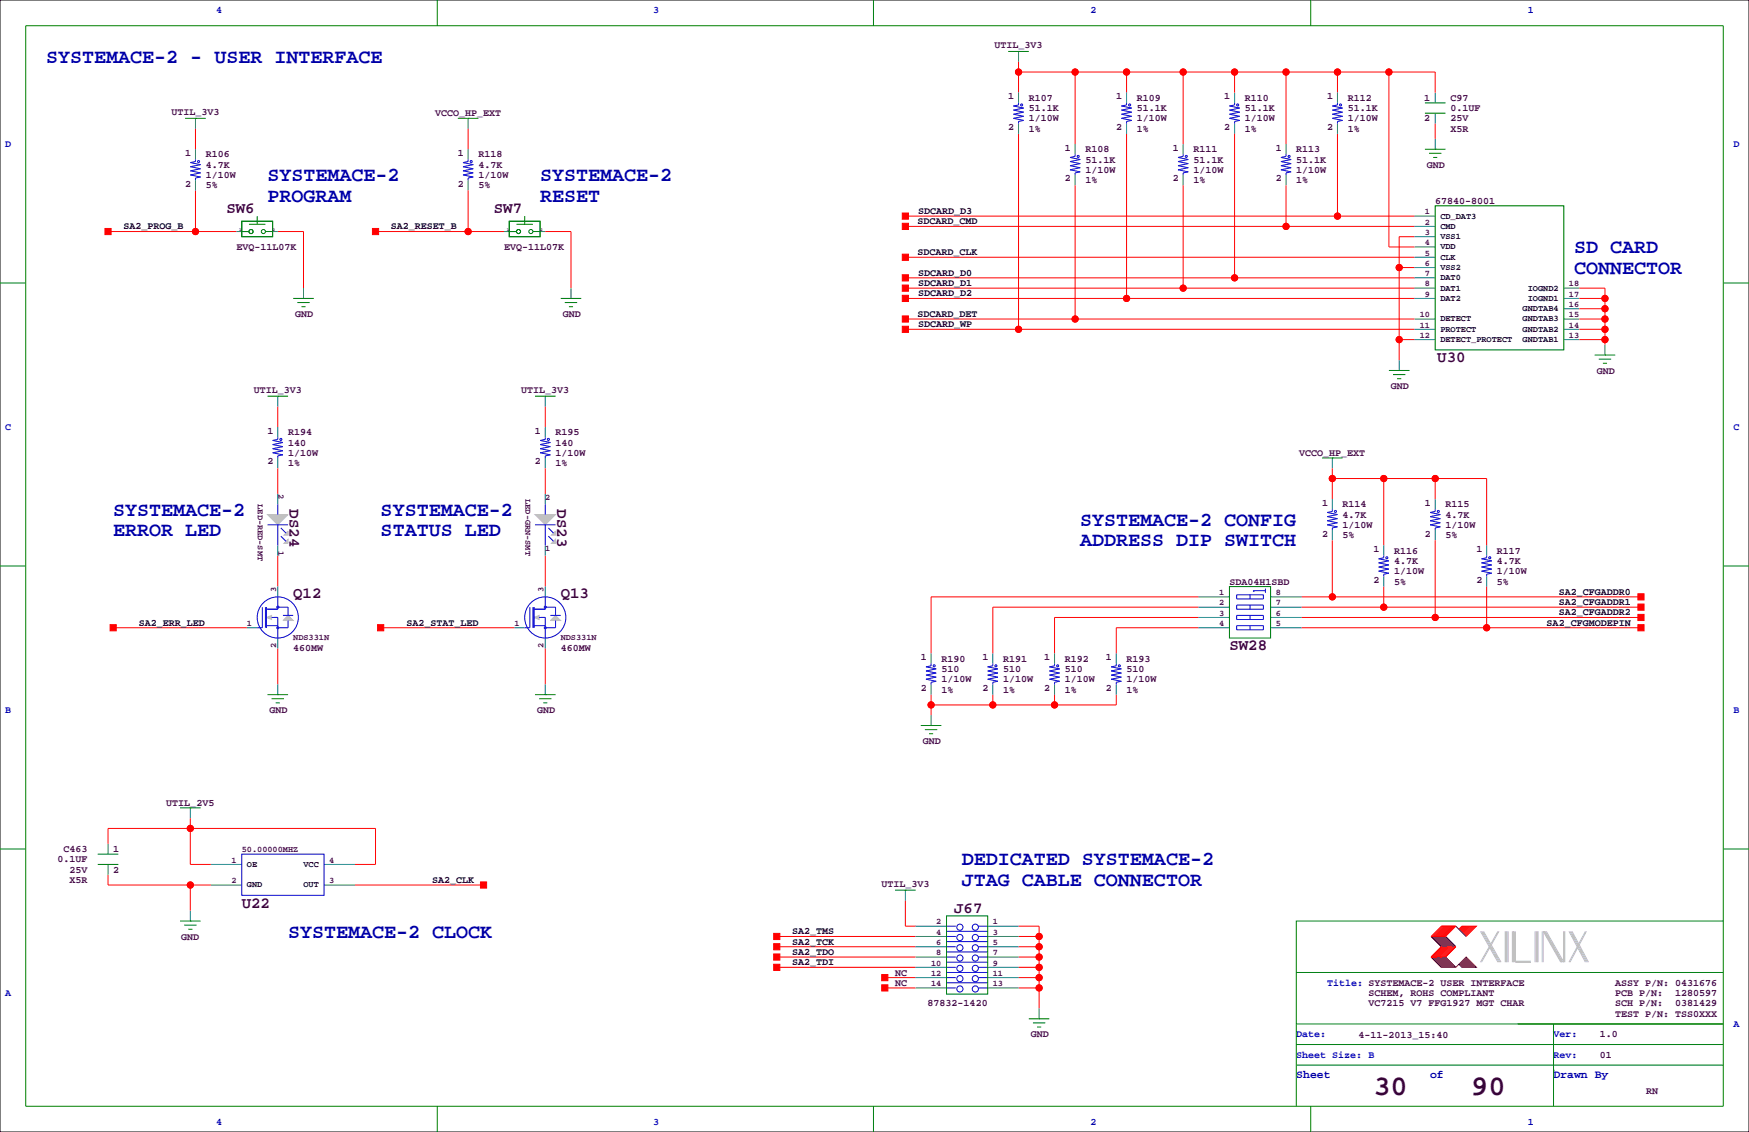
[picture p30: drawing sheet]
<svg xmlns="http://www.w3.org/2000/svg" width="432mm" height="279mm" viewBox="0 0 432 279" stroke-linecap="round" stroke-linejoin="round" font-family="sans-serif">
<defs><g id="words">
<g font-size="7.1" fill="#400040">
<text x="339.1" y="270.3">30</text>
<text x="363.2" y="270.3">90</text>
</g>
<g font-size="4.9" fill="#0000a0">
<text x="11.4" y="15.5">SYSTEMACE-2 - USER INTERFACE</text>
<text x="66" y="44.7">SYSTEMACE-2</text>
<text x="133.3" y="44.7">SYSTEMACE-2</text>
<text x="66" y="49.8">PROGRAM</text>
<text x="133.3" y="49.8">RESET</text>
<text x="388.6" y="62.5">SD CARD</text>
<text x="388.6" y="67.6">CONNECTOR</text>
<text x="27.9" y="127.3">SYSTEMACE-2</text>
<text x="94" y="127.3">SYSTEMACE-2</text>
<text x="266.7" y="129.8">SYSTEMACE-2 CONFIG</text>
<text x="27.9" y="132.3">ERROR LED</text>
<text x="94" y="132.3">STATUS LED</text>
<text x="266.7" y="134.9">ADDRESS DIP SWITCH</text>
<text x="237.5" y="213.6">DEDICATED SYSTEMACE-2</text>
<text x="237.5" y="218.7">JTAG CABLE CONNECTOR</text>
<text x="71.1" y="231.4">SYSTEMACE-2 CLOCK</text>
</g>
<g font-size="3.9" fill="#400040">
<text x="55.9" y="52.5">SW6</text>
<text x="121.9" y="52.5">SW7</text>
<text x="354.8" y="89.4">U30</text>
<text x="71.5" y="125.7" transform="rotate(90 71.5 125.7)">DS24</text>
<text x="137.5" y="125.7" transform="rotate(90 137.5 125.7)">DS23</text>
<text x="72.4" y="147.5">Q12</text>
<text x="138.4" y="147.5">Q13</text>
<text x="303.5" y="160.5">SW28</text>
<text x="59.7" y="224">U22</text>
<text x="235.6" y="225.3">J67</text>
</g>
<g font-size="2.8" fill="#0000a0">
<text x="320" y="266.1">Sheet</text>
<text x="353.1" y="266.1">of</text>
<text x="383.5" y="266.1">Drawn By</text>
</g>
<g font-size="2.5" fill="#0000a0">
<text x="53.3" y="3.3">4</text>
<text x="161.3" y="3.3">3</text>
<text x="269.2" y="3.3">2</text>
<text x="377.2" y="3.3">1</text>
<text x="1.3" y="36.3">D</text>
<text x="428" y="36.3">D</text>
<text x="1.3" y="106.2">C</text>
<text x="428" y="106.2">C</text>
<text x="1.3" y="176">B</text>
<text x="428" y="176">B</text>
<text x="1.3" y="245.9">A</text>
<text x="327.7" y="243.3">Title: SYSTEMACE-2 USER INTERFACE</text>
<text x="320" y="256">Date:</text>
<text x="383.5" y="256">Ver:</text>
<text x="428" y="253.5">A</text>
<text x="320" y="261.1">Sheet Size: B</text>
<text x="383.5" y="261.1">Rev:</text>
<text x="53.3" y="277.6">4</text>
<text x="161.3" y="277.6">3</text>
<text x="269.2" y="277.6">2</text>
<text x="377.2" y="277.6">1</text>
</g>
<g font-size="2.5" fill="#400040">
<text x="245.5" y="11.9">UTIL_3V3</text>
<text x="42.3" y="28.5">UTIL_3V3</text>
<text x="107.4" y="28.7">VCCO_HP_EXT</text>
<text x="248.9" y="24.5">1</text>
<text x="254" y="24.9">R107</text>
<text x="254" y="27.4">51.1K</text>
<text x="254" y="30">1/10W</text>
<text x="275.6" y="24.5">1</text>
<text x="280.7" y="24.9">R109</text>
<text x="280.7" y="27.4">51.1K</text>
<text x="280.7" y="30">1/10W</text>
<text x="302.3" y="24.5">1</text>
<text x="307.3" y="24.9">R110</text>
<text x="307.3" y="27.4">51.1K</text>
<text x="307.3" y="30">1/10W</text>
<text x="327.7" y="24.5">1</text>
<text x="332.7" y="24.9">R112</text>
<text x="332.7" y="27.4">51.1K</text>
<text x="332.7" y="30">1/10W</text>
<text x="351.6" y="24.9">1</text>
<text x="351.6" y="30">2</text>
<text x="358.1" y="24.9">C97</text>
<text x="358.1" y="27.4">0.1UF</text>
<text x="358.1" y="30">25V</text>
<text x="248.9" y="32.1">2</text>
<text x="254" y="32.5">1%</text>
<text x="275.6" y="32.1">2</text>
<text x="280.7" y="32.5">1%</text>
<text x="302.3" y="32.1">2</text>
<text x="307.3" y="32.5">1%</text>
<text x="327.7" y="32.1">2</text>
<text x="332.7" y="32.5">1%</text>
<text x="358.1" y="32.5">X5R</text>
<text x="45.7" y="38.4">1</text>
<text x="50.8" y="38.9">R106</text>
<text x="50.8" y="41.4">4.7K</text>
<text x="113" y="38.4">1</text>
<text x="118.1" y="38.9">R118</text>
<text x="118.1" y="41.4">4.7K</text>
<text x="262.9" y="37.2">1</text>
<text x="268" y="37.6">R108</text>
<text x="268" y="40.1">51.1K</text>
<text x="289.6" y="37.2">1</text>
<text x="294.6" y="37.6">R111</text>
<text x="294.6" y="40.1">51.1K</text>
<text x="315" y="37.2">1</text>
<text x="320" y="37.6">R113</text>
<text x="320" y="40.1">51.1K</text>
<text x="352.3" y="41.4">GND</text>
<text x="45.7" y="46.1">2</text>
<text x="50.8" y="43.9">1/10W</text>
<text x="50.8" y="46.5">5%</text>
<text x="113" y="46.1">2</text>
<text x="118.1" y="43.9">1/10W</text>
<text x="118.1" y="46.5">5%</text>
<text x="262.9" y="44.8">2</text>
<text x="268" y="42.7">1/10W</text>
<text x="268" y="45.2">1%</text>
<text x="289.6" y="44.8">2</text>
<text x="294.6" y="42.7">1/10W</text>
<text x="294.6" y="45.2">1%</text>
<text x="315" y="44.8">2</text>
<text x="320" y="42.7">1/10W</text>
<text x="320" y="45.2">1%</text>
<text x="354.3" y="50.3">67840-8001</text>
<text x="58.4" y="61.7">EVQ-11L07K</text>
<text x="124.5" y="61.7">EVQ-11L07K</text>
<text x="72.9" y="78.2">GND</text>
<text x="138.9" y="78.2">GND</text>
<text x="394.2" y="92.2">GND</text>
<text x="62.7" y="97">UTIL_3V3</text>
<text x="128.7" y="97">UTIL_3V3</text>
<text x="343.4" y="96">GND</text>
<text x="66" y="107">1</text>
<text x="71.1" y="107.4">R194</text>
<text x="132.1" y="107">1</text>
<text x="137.2" y="107.4">R195</text>
<text x="71.1" y="110">140</text>
<text x="71.1" y="112.5">1/10W</text>
<text x="137.2" y="110">140</text>
<text x="137.2" y="112.5">1/10W</text>
<text x="320.8" y="112.5">VCCO_HP_EXT</text>
<text x="66" y="114.6">2</text>
<text x="71.1" y="115.1">1%</text>
<text x="132.1" y="114.6">2</text>
<text x="137.2" y="115.1">1%</text>
<text x="326.4" y="124.8">1</text>
<text x="331.5" y="125.2">R114</text>
<text x="351.8" y="124.8">1</text>
<text x="356.9" y="125.2">R115</text>
<text x="331.5" y="127.8">4.7K</text>
<text x="331.5" y="130.3">1/10W</text>
<text x="356.9" y="127.8">4.7K</text>
<text x="356.9" y="130.3">1/10W</text>
<text x="326.4" y="132.4">2</text>
<text x="331.5" y="132.8">5%</text>
<text x="339.1" y="136.2">1</text>
<text x="344.2" y="136.7">R116</text>
<text x="351.8" y="132.4">2</text>
<text x="356.9" y="132.8">5%</text>
<text x="364.5" y="136.2">1</text>
<text x="369.6" y="136.7">R117</text>
<text x="339.1" y="143.9">2</text>
<text x="344.2" y="139.2">4.7K</text>
<text x="344.2" y="141.7">1/10W</text>
<text x="364.5" y="143.9">2</text>
<text x="369.6" y="139.2">4.7K</text>
<text x="369.6" y="141.7">1/10W</text>
<text x="303.5" y="144.3">SDA04H1SBD</text>
<text x="344.2" y="144.3">5%</text>
<text x="369.6" y="144.3">5%</text>
<text x="72.4" y="160.8">460MW</text>
<text x="138.4" y="160.8">460MW</text>
<text x="227.3" y="162.9">1</text>
<text x="232.4" y="163.3">R190</text>
<text x="232.4" y="165.9">510</text>
<text x="242.6" y="162.9">1</text>
<text x="247.6" y="163.3">R191</text>
<text x="247.6" y="165.9">510</text>
<text x="257.8" y="162.9">1</text>
<text x="262.9" y="163.3">R192</text>
<text x="262.9" y="165.9">510</text>
<text x="273.1" y="162.9">1</text>
<text x="278.1" y="163.3">R193</text>
<text x="278.1" y="165.9">510</text>
<text x="227.3" y="170.5">2</text>
<text x="232.4" y="168.4">1/10W</text>
<text x="232.4" y="170.9">1%</text>
<text x="242.6" y="170.5">2</text>
<text x="247.6" y="168.4">1/10W</text>
<text x="247.6" y="170.9">1%</text>
<text x="257.8" y="170.5">2</text>
<text x="262.9" y="168.4">1/10W</text>
<text x="262.9" y="170.9">1%</text>
<text x="273.1" y="170.5">2</text>
<text x="278.1" y="168.4">1/10W</text>
<text x="278.1" y="170.9">1%</text>
<text x="66.5" y="176">GND</text>
<text x="132.6" y="176">GND</text>
<text x="227.8" y="183.6">GND</text>
<text x="41.1" y="198.9">UTIL_2V5</text>
<text x="14.2" y="212.9">0.1UF</text>
<text x="15.7" y="210.3">C463</text>
<text x="17.1" y="215.4">25V</text>
<text x="27.9" y="210.3">1</text>
<text x="27.9" y="215.4">2</text>
<text x="17.1" y="217.9">X5R</text>
<text x="217.6" y="219">UTIL_3V3</text>
<text x="44.8" y="231.9">GND</text>
<text x="221" y="240.8">NC</text>
<text x="221" y="243.3">NC</text>
<text x="337.8" y="245.9">SCHEM, ROHS COMPLIANT</text>
<text x="398.8" y="243.3">ASSY P/N: 0431676</text>
<text x="398.8" y="245.9">PCB P/N:</text>
<text x="413.6" y="245.9">1280597</text>
<text x="229" y="248.4">87832-1420</text>
<text x="337.8" y="248.4">VC7215 V7 FFG1927 MGT CHAR</text>
<text x="398.8" y="248.4">SCH P/N:</text>
<text x="398.8" y="251">TEST P/N: TSS0XXX</text>
<text x="413.6" y="248.4">0381429</text>
<text x="254.5" y="256">GND</text>
<text x="335.4" y="256.3">4-11-2013_15:40</text>
<text x="395" y="256">1.0</text>
<text x="395" y="261.1">01</text>
<text x="406.4" y="270">RN</text>
</g>
<g font-size="2.5">
<text x="226.7" y="52.8">SDCARD_D3</text>
<text x="30.5" y="56.6">SA2_PROG_B</text>
<text x="96.5" y="56.6">SA2_RESET_B</text>
<text x="226.5" y="55.4">SDCARD_CMD</text>
<text x="226.5" y="63">SDCARD_CLK</text>
<text x="226.7" y="68.1">SDCARD_D0</text>
<text x="226.7" y="70.6">SDCARD_D1</text>
<text x="226.7" y="73.2">SDCARD_D2</text>
<text x="226.5" y="78.2">SDCARD_DET</text>
<text x="226.7" y="80.8">SDCARD_WP</text>
<text x="384.8" y="149.4">SA2_CFGADDR1</text>
<text x="384.8" y="146.8">SA2_CFGADDR0</text>
<text x="34.3" y="154.4">SA2_ERR_LED</text>
<text x="100.3" y="154.4">SA2_STAT_LED</text>
<text x="381.8" y="154.4">SA2_CFGMODEPIN</text>
<text x="384.8" y="151.9">SA2_CFGADDR2</text>
<text x="106.7" y="217.9">SA2_CLK</text>
<text x="195.6" y="233.2">SA2_TCK</text>
<text x="195.6" y="230.6">SA2_TMS</text>
<text x="195.6" y="235.7">SA2_TDO</text>
<text x="195.6" y="238.3">SA2_TDI</text>
</g>
<g font-size="2.1" fill="#400040">
<text x="351.8" y="52.9">1</text>
<text x="351.8" y="55.4">2</text>
<text x="351.8" y="58">3</text>
<text x="351.8" y="63.1">5</text>
<text x="351.8" y="65.6">6</text>
<text x="351.8" y="60.5">4</text>
<text x="351.8" y="68.1">7</text>
<text x="351.8" y="70.7">8</text>
<text x="387.3" y="70.7">18</text>
<text x="351.8" y="73.2">9</text>
<text x="387.3" y="75.8">16</text>
<text x="387.3" y="73.2">17</text>
<text x="350.5" y="78.3">10</text>
<text x="350.5" y="80.8">11</text>
<text x="350.5" y="83.4">12</text>
<text x="387.3" y="83.4">13</text>
<text x="387.3" y="80.8">14</text>
<text x="387.3" y="78.3">15</text>
<text x="63.7" y="124.5" transform="rotate(90 63.7 124.5)">LED-RED-SMT</text>
<text x="68.8" y="121.9" transform="rotate(90 68.8 121.9)">2</text>
<text x="129.7" y="123.2" transform="rotate(90 129.7 123.2)">LED-GRN-SMT</text>
<text x="134.6" y="123.3">2</text>
<text x="68.8" y="135.9" transform="rotate(90 68.8 135.9)">1</text>
<text x="134.6" y="136">1</text>
<text x="68.1" y="146" transform="rotate(-90 68.1 146)">3</text>
<text x="134.2" y="146" transform="rotate(-90 134.2 146)">3</text>
<text x="301" y="146.9">1</text>
<text x="301" y="149.4">2</text>
<text x="315" y="149.4">7</text>
<text x="315" y="146.9">8</text>
<text x="61" y="154.5">1</text>
<text x="127" y="154.5">1</text>
<text x="301" y="152">3</text>
<text x="301" y="154.5">4</text>
<text x="315" y="154.5">5</text>
<text x="315" y="152">6</text>
<text x="68.1" y="160" transform="rotate(-90 68.1 160)">2</text>
<text x="72.4" y="158.1">NDS331N</text>
<text x="134.2" y="160" transform="rotate(-90 134.2 160)">2</text>
<text x="138.4" y="158.1">NDS331N</text>
<text x="57.1" y="212.9">1</text>
<text x="59.7" y="210.4">50.00000MHZ</text>
<text x="81.3" y="212.9">4</text>
<text x="57.1" y="218">2</text>
<text x="81.3" y="218">3</text>
<text x="231.1" y="228.2">2</text>
<text x="231.1" y="230.7">4</text>
<text x="231.1" y="233.2">6</text>
<text x="245.1" y="228.2">1</text>
<text x="245.1" y="230.7">3</text>
<text x="245.1" y="233.2">5</text>
<text x="229.9" y="238.3">10</text>
<text x="231.1" y="235.8">8</text>
<text x="245.1" y="235.8">7</text>
<text x="245.1" y="238.3">9</text>
<text x="229.9" y="240.9">12</text>
<text x="229.9" y="243.4">14</text>
<text x="245.1" y="240.9">11</text>
<text x="245.1" y="243.4">13</text>
</g>
<g font-size="2.1">
<text x="355.6" y="53.9">CD_DAT3</text>
<text x="355.6" y="56.5">CMD</text>
<text x="355.6" y="59">VSS1</text>
<text x="355.6" y="64.1">CLK</text>
<text x="355.6" y="61.6">VDD</text>
<text x="355.6" y="66.6">VSS2</text>
<text x="355.6" y="69.2">DAT0</text>
<text x="355.6" y="71.7">DAT1</text>
<text x="377.2" y="71.7">IOGND2</text>
<text x="355.6" y="74.3">DAT2</text>
<text x="375.9" y="76.8">GNDTAB4</text>
<text x="377.2" y="74.3">IOGND1</text>
<text x="355.6" y="79.3">DETECT</text>
<text x="355.6" y="81.9">PROTECT</text>
<text x="375.9" y="81.9">GNDTAB2</text>
<text x="375.9" y="79.3">GNDTAB3</text>
<text x="355.6" y="84.4">DETECT_PROTECT</text>
<text x="375.9" y="84.4">GNDTAB1</text>
<text x="61" y="214">OE</text>
<text x="74.9" y="214">VCC</text>
<text x="61" y="219">GND</text>
<text x="74.9" y="219">OUT</text>
</g>
<g font-size="1.1" fill="#400040">
<text x="59.1" y="56.9">1</text>
<text x="67.3" y="56.9">2</text>
<text x="125.1" y="56.9">1</text>
<text x="133.3" y="56.9">2</text>
</g>
</g></defs>
<path d="M0 0h431.8v279.4h-431.8z" fill="none" stroke="#000" stroke-width=".25"/>
<g fill="none" stroke="#f00" stroke-width=".25">
<path d="M251.5 17.8h102.8v5.1M251.5 15.2v7.7M265.4 17.8v17.8M278.1 17.8v5.1M292.1 17.8v17.8M304.8 17.8v5.1M317.5 17.8v17.8M330.2 17.8v5.1M342.9 17.8v43.2h6.3M48.3 31.8v5M115.6 31.8v5M251.5 33v48.3"/>
<path d="M278.1 33v40.7M304.8 33v35.6M330.2 33v20.3M354.3 30.5v3.8M26.7 57.2h31.7M48.3 47v10.2M68.6 57.2h6.3v13.9M92.7 57.2h31.8M115.6 47v10.2M134.6 57.2h6.4v13.9M223.5 55.9h125.7M223.5 53.3h125.7"/>
<path d="M265.4 45.7v33M292.1 45.7v25.4M317.5 45.7v10.2M349.2 58.4h-3.8v30.5M223.5 71.1h125.7M223.5 73.7h125.7M223.5 78.7h125.7M223.5 68.6h125.7M223.5 63.5h125.7M345.4 66h3.8M389.9 71.1h6.3v14M389.9 73.7h6.3"/>
<path d="M389.9 76.2h6.3M389.9 78.7h6.3M223.5 81.3h125.7M345.4 83.8h3.8M389.9 83.8h6.3M389.9 81.3h6.3M68.6 100.3v5.1M68.6 115.6v6.3M134.6 100.3v5.1M134.6 115.6v6.3M328.9 115.6v7.6M328.9 118.1h38.1v16.5"/>
<path d="M341.6 118.1v16.5M354.3 118.1v5.1M68.6 137.2v7.6M134.6 137.2v7.6M328.9 133.3v14M354.3 133.3v19.1M27.9 154.9h33.1M94 154.9h33M295.9 147.3h-66v14M295.9 152.4h-35.6v8.9M295.9 149.9h-50.8v11.4M295.9 154.9h-20.3v6.4"/>
<path d="M321.3 147.3h83.8M321.3 149.9h83.8M321.3 152.4h83.8M321.3 154.9h83.8M341.6 144.8v5.1M367 144.8v10.1M68.6 160v8.9M134.6 160v8.9M229.9 171.4v5.1M245.1 171.4v2.6M260.3 171.4v2.6M275.6 171.4v2.6h-45.7"/>
<path d="M26.7 215.9v2.5h25.4M26.7 208.3v-3.8h66v8.9h-5.1M47 201.9v11.5h5.1M47 218.4v6.4M87.6 218.4h31.8M191.8 238.8h34.3M191.8 236.2h34.3M191.8 233.7h34.3M191.8 231.1h34.3M223.5 222.2v6.4h2.6M251.5 228.6h5v20.3M251.5 238.8h5"/>
<path d="M251.5 236.2h5M251.5 233.7h5M251.5 231.1h5M355.9 228.6h3.5l-2.5 2.5h-3.6zM355.9 233.7l-2.6 2.5h3.6l2.5-2.5M356.1 233.7l-2.5 2.5M356.1 228.6l-2.5 2.5M356.4 233.7l-2.6 2.5M356.4 228.6l-2.6 2.5M356.6 233.7l-2.5 2.5M356.6 228.6l-2.5 2.5M356.9 233.7l-2.6 2.5"/>
<path d="M356.9 228.6l-2.6 2.5M357.1 233.7l-2.5 2.5M357.1 228.6l-2.5 2.5M357.4 233.7l-2.6 2.5M357.4 228.6l-2.6 2.5M357.6 233.7l-2.5 2.5M357.6 228.6l-2.5 2.5M357.9 233.7l-2.6 2.5M357.9 228.6l-2.6 2.5M358.1 233.7l-2.5 2.5M358.1 228.6l-2.5 2.5M358.4 233.7l-2.5 2.5"/>
<path d="M358.4 228.6l-2.5 2.5M358.6 233.7l-2.5 2.5M358.6 228.6l-2.5 2.5M358.9 233.7l-2.5 2.5M358.9 228.6l-2.5 2.5M359.2 233.7l-2.6 2.5M359.2 228.6l-2.6 2.5M360.2 229.4l.7-.8h3.6l-2.6 2.5M361.2 228.6l-.8 .8M361.4 228.6l-1 1M361.7 228.6l-1 1M361.9 228.6l-1.2 1.3"/>
<path d="M362.2 228.6l-1.3 1.3M362.5 228.6l-1.6 1.5M362.7 228.6l-1.5 1.5M363 228.6l-1.8 1.8M363.2 228.6l-1.8 1.8M363.5 228.6l-2.1 2M363.7 228.6l-2 2M364 228.6l-2.3 2.3M364.2 228.6l-2.3 2.3M218.4 243.8h7.7M218.4 241.3h7.7M251.5 243.8h5"/>
<path d="M251.5 241.3h5"/>
<circle cx="251.5" cy="17.8" r=".76"/>
<circle cx="265.4" cy="17.8" r=".76"/>
<circle cx="278.1" cy="17.8" r=".76"/>
<circle cx="292.1" cy="17.8" r=".76"/>
<circle cx="304.8" cy="17.8" r=".76"/>
<circle cx="317.5" cy="17.8" r=".76"/>
<circle cx="330.2" cy="17.8" r=".76"/>
<circle cx="342.9" cy="17.8" r=".76"/>
<circle cx="48.3" cy="57.1" r=".76"/>
<circle cx="115.6" cy="57.1" r=".76"/>
<circle cx="317.5" cy="55.9" r=".76"/>
<circle cx="330.2" cy="53.3" r=".76"/>
<circle cx="265.4" cy="78.7" r=".76"/>
<circle cx="278.1" cy="73.7" r=".76"/>
<circle cx="292.1" cy="71.1" r=".76"/>
<circle cx="304.8" cy="68.6" r=".76"/>
<circle cx="345.4" cy="66" r=".76"/>
<circle cx="396.2" cy="78.7" r=".76"/>
<circle cx="396.2" cy="73.7" r=".76"/>
<circle cx="396.2" cy="76.2" r=".76"/>
<circle cx="251.5" cy="81.3" r=".76"/>
<circle cx="345.4" cy="83.8" r=".76"/>
<circle cx="396.2" cy="81.3" r=".76"/>
<circle cx="396.2" cy="83.8" r=".76"/>
<circle cx="328.9" cy="118.1" r=".76"/>
<circle cx="341.6" cy="118.1" r=".76"/>
<circle cx="354.3" cy="118.1" r=".76"/>
<circle cx="328.9" cy="147.3" r=".76"/>
<circle cx="341.6" cy="149.9" r=".76"/>
<circle cx="354.3" cy="152.4" r=".76"/>
<circle cx="367" cy="154.9" r=".76"/>
<circle cx="229.9" cy="174" r=".76"/>
<circle cx="245.1" cy="174" r=".76"/>
<circle cx="260.4" cy="174" r=".76"/>
<circle cx="47" cy="218.4" r=".76"/>
<circle cx="47" cy="204.5" r=".76"/>
<circle cx="256.5" cy="231.1" r=".76"/>
<circle cx="256.5" cy="236.2" r=".76"/>
<circle cx="256.5" cy="238.8" r=".76"/>
<circle cx="256.5" cy="233.7" r=".76"/>
<circle cx="256.5" cy="241.3" r=".76"/>
<circle cx="256.5" cy="243.8" r=".76"/>
</g>
<g fill="#f00" stroke="#f00" stroke-width=".25">
<path d="M404.4 146.6h1.5v1.5h-1.5z" fill-rule="evenodd"/>
<path d="M118.6 217.7h1.5v1.5h-1.5z" fill-rule="evenodd"/>
<path d="M25.9 56.4h1.5v1.5h-1.5z" fill-rule="evenodd"/>
<path d="M217.7 243.1h1.5v1.5h-1.5z" fill-rule="evenodd"/>
<path d="M217.7 240.5h1.5v1.6h-1.5z" fill-rule="evenodd"/>
<path d="M191 230.4h1.5v1.5h-1.5z" fill-rule="evenodd"/>
<path d="M222.8 80.5h1.5v1.5h-1.5z" fill-rule="evenodd"/>
<path d="M222.8 78h1.5v1.5h-1.5z" fill-rule="evenodd"/>
<path d="M222.8 72.9h1.5v1.5h-1.5z" fill-rule="evenodd"/>
<path d="M222.8 70.4h1.5v1.5h-1.5z" fill-rule="evenodd"/>
<path d="M222.8 67.8h1.5v1.5h-1.5z" fill-rule="evenodd"/>
<path d="M222.8 62.7h1.5v1.6h-1.5z" fill-rule="evenodd"/>
<path d="M222.8 55.1h1.5v1.5h-1.5z" fill-rule="evenodd"/>
<path d="M222.8 52.6h1.5v1.5h-1.5z" fill-rule="evenodd"/>
<path d="M93.2 154.2h1.5v1.5h-1.5z" fill-rule="evenodd"/>
<path d="M27.2 154.2h1.5v1.5h-1.5z" fill-rule="evenodd"/>
<path d="M91.9 56.4h1.6v1.5h-1.6z" fill-rule="evenodd"/>
<path d="M191 232.9h1.5v1.5h-1.5z" fill-rule="evenodd"/>
<path d="M191 238h1.5v1.5h-1.5z" fill-rule="evenodd"/>
<path d="M191 235.5h1.5v1.5h-1.5z" fill-rule="evenodd"/>
<path d="M404.4 149.1h1.5v1.5h-1.5z" fill-rule="evenodd"/>
<path d="M404.4 151.6h1.5v1.6h-1.5z" fill-rule="evenodd"/>
<path d="M404.4 154.2h1.5v1.5h-1.5z" fill-rule="evenodd"/>
<circle cx="396.2" cy="73.7" r=".76"/>
<circle cx="396.2" cy="76.2" r=".76"/>
<circle cx="396.2" cy="83.8" r=".76"/>
<circle cx="396.2" cy="81.3" r=".76"/>
<circle cx="396.2" cy="78.7" r=".76"/>
<circle cx="345.4" cy="83.8" r=".76"/>
<circle cx="345.4" cy="66" r=".76"/>
<circle cx="328.9" cy="147.3" r=".76"/>
<circle cx="47" cy="204.5" r=".76"/>
<circle cx="47" cy="218.4" r=".76"/>
<circle cx="48.3" cy="57.1" r=".76"/>
<circle cx="260.4" cy="174" r=".76"/>
<circle cx="245.1" cy="174" r=".76"/>
<circle cx="229.9" cy="174" r=".76"/>
<circle cx="256.5" cy="243.8" r=".76"/>
<circle cx="256.5" cy="241.3" r=".76"/>
<circle cx="256.5" cy="238.8" r=".76"/>
<circle cx="256.5" cy="236.2" r=".76"/>
<circle cx="256.5" cy="233.7" r=".76"/>
<circle cx="256.5" cy="231.1" r=".76"/>
<circle cx="251.5" cy="81.3" r=".76"/>
<circle cx="265.4" cy="78.7" r=".76"/>
<circle cx="278.1" cy="73.7" r=".76"/>
<circle cx="292.1" cy="71.1" r=".76"/>
<circle cx="304.8" cy="68.6" r=".76"/>
<circle cx="317.5" cy="55.9" r=".76"/>
<circle cx="330.2" cy="53.3" r=".76"/>
<circle cx="278.1" cy="17.8" r=".76"/>
<circle cx="342.9" cy="17.8" r=".76"/>
<circle cx="317.5" cy="17.8" r=".76"/>
<circle cx="304.8" cy="17.8" r=".76"/>
<circle cx="292.1" cy="17.8" r=".76"/>
<circle cx="265.4" cy="17.8" r=".76"/>
<circle cx="330.2" cy="17.8" r=".76"/>
<circle cx="251.5" cy="17.8" r=".76"/>
<circle cx="341.6" cy="118.1" r=".76"/>
<circle cx="354.3" cy="118.1" r=".76"/>
<circle cx="328.9" cy="118.1" r=".76"/>
<circle cx="115.6" cy="57.1" r=".76"/>
<circle cx="341.6" cy="149.9" r=".76"/>
<circle cx="354.3" cy="152.4" r=".76"/>
<circle cx="367" cy="154.9" r=".76"/>
</g>
<g fill="none" stroke="#008080" stroke-width=".25">
<path d="M251.5 12.7v2.5M48.3 29.2v2.6M48.3 36.8v2.6M115.6 29.2v2.6M115.6 36.8v2.6M251.5 22.9v2.5M251.5 30.5v2.5M265.4 35.6v2.5M278.1 22.9v2.5M278.1 30.5v2.5M292.1 35.6v2.5M304.8 22.9v2.5"/>
<path d="M304.8 30.5v2.5M317.5 35.6v2.5M330.2 22.9v2.5M330.2 30.5v2.5M354.3 22.9v2.5M354.3 27.9v2.6M354.3 34.3v2.5M48.3 44.4v2.6M58.4 57.2h1.3M67.3 57.2h1.3M115.6 44.4v2.6M124.5 57.2h1.2"/>
<path d="M133.3 57.2h1.3M265.4 43.2v2.5M292.1 43.2v2.5M317.5 43.2v2.5M349.2 55.9h5.1M349.2 58.4h5.1M349.2 53.3h5.1M74.9 71.1v2.6M141 71.1v2.6M349.2 71.1h5.1M349.2 78.7h5.1M349.2 63.5h5.1"/>
<path d="M349.2 66h5.1M349.2 68.6h5.1M349.2 73.7h5.1M349.2 61h5.1M386.1 71.1h3.8M386.1 78.7h3.8M386.1 73.7h3.8M386.1 76.2h3.8M68.6 97.8v2.5M134.6 97.8v2.5M345.4 88.9v2.5M349.2 83.8h5.1"/>
<path d="M349.2 81.3h5.1M386.1 83.8h3.8M386.1 81.3h3.8M396.2 85.1v2.5M68.6 105.4v2.5M68.6 113v2.6M134.6 105.4v2.5M134.6 113v2.6M328.9 113v2.6M68.6 121.9v2.6M68.6 134.6v2.6M134.6 121.9v2.6"/>
<path d="M134.6 134.6v2.6M328.9 123.2v2.5M328.9 130.8v2.5M341.6 134.6v2.6M354.3 123.2v2.5M354.3 130.8v2.5M367 134.6v2.6M61 154.9h2.5M68.6 144.8v2.5M68.6 157.5v2.5M127 154.9h2.5M134.6 144.8v2.5"/>
<path d="M134.6 157.5v2.5M295.9 154.9h7.6M295.9 147.3h7.6M295.9 149.9h7.6M295.9 152.4h7.6M313.7 154.9h7.6M313.7 147.3h7.6M313.7 149.9h7.6M313.7 152.4h7.6M341.6 142.2v2.6M367 142.2v2.6M68.6 168.9v2.5"/>
<path d="M134.6 168.9v2.5M229.9 161.3v2.5M229.9 168.9v2.5M229.9 176.5v2.6M245.1 161.3v2.5M245.1 168.9v2.5M260.3 161.3v2.5M260.3 168.9v2.5M275.6 161.3v2.5M275.6 168.9v2.5M47 199.4v2.5M26.7 208.3v2.5"/>
<path d="M26.7 213.4v2.5M52.1 213.4h7.6M52.1 218.4h7.6M80 213.4h7.6M80 218.4h7.6M223.5 219.7v2.5M47 224.8v2.5M226.1 228.6h7.6M226.1 231.1h7.6M226.1 233.7h7.6M226.1 236.2h7.6M226.1 238.8h7.6"/>
<path d="M243.8 228.6h7.7M243.8 231.1h7.7M243.8 233.7h7.7M243.8 236.2h7.7M243.8 238.8h7.7M226.1 241.3h7.6M226.1 243.8h7.6M243.8 241.3h7.7M243.8 243.8h7.7M256.5 248.9v2.6"/>
</g>
<g fill="none" stroke="#008000" stroke-width=".25">
<path d="M6.3 6.4h419.1v266.6h-419.1zM107.9 0v6.4M215.6 0v6.4M248.9 12.7h5.1M251.5 12.7h.1M323.6 0v6.4M45.7 29.2h5.1M48.3 29.2h.1M113 29.2h5.1M115.6 29.2h.1M351.8 36.8h5.1M351.8 27.9h5.1"/>
<path d="M351.8 25.4h5.1M352.8 37.8h3.1M353.8 38.9h1M354.3 36.8h.1M59.7 54.6h7.6v3.8h-7.6zM59.7 57.2h1.8M61.5 55.4h4M63.5 53.3v2.1M65.5 57.2h1.8M125.7 54.6h7.6v3.8h-7.6zM125.7 57.2h1.8M127.5 55.4h4.1"/>
<path d="M129.5 53.3v2.1M131.6 57.2h1.7M354.3 50.8h31.8v35.6h-31.8zM0 69.8h6.3M72.4 73.7h5.1M73.4 74.7h3.1M74.4 75.7h1M74.9 73.7h.1M138.4 73.7h5.1M139.4 74.7h3.1M140.5 75.7h1M141 73.7h.1"/>
<path d="M425.4 69.8h6.4M66 97.8h5.1M68.6 97.8h.1M132.1 97.8h5.1M134.6 97.8h.1M342.9 91.4h5.1M343.9 92.5h3.1M344.9 93.5h1M345.4 91.4h.1M393.7 87.6h5.1M394.7 88.6h3.1M395.7 89.7h1"/>
<path d="M396.2 87.6h.1M326.4 113h5.1M328.9 113h.1M0 139.7h6.3M425.4 139.7h6.4M303.5 144.8h10.2v12.7h-10.2zM66 171.4h5.1M67.1 172.5h3M68.1 173.5h1M68.6 171.4h.1M132.1 171.4h5.1M133.1 172.5h3"/>
<path d="M134.1 173.5h1M134.6 171.4h.1M227.3 179.1h5.1M229.9 179.1h.1M44.4 199.4h5.1M47 199.4h.1M228.3 180.1h3.1M229.4 181.1h1M0 209.5h6.3M24.1 213.4h5.1M24.1 210.8h5.1M221 219.7h5.1"/>
<path d="M223.5 219.7h.1M425.4 209.5h6.4M44.4 227.3h5.1M45.5 228.3h3M46.5 229.4h1M47 227.3h.1M233.7 226.1h10.1v19.3h-10.1zM425.4 227.3h-105.4v35.6M254 251.5h5.1M255 252.5h3.1M256 253.5h1M256.5 251.5h.1"/>
<path d="M320 257.8h105.4M320 252.7h105.4M320 240h105.4M383.5 252.7v20.3M107.9 273v6.4M215.6 273v6.4M320 262.9v10.1M320 262.9h105.4M323.6 273v6.4M383.5 264.2h.1"/>
<circle cx="62" cy="57.1" r=".51"/>
<circle cx="65" cy="57.1" r=".51"/>
<circle cx="128" cy="57.1" r=".51"/>
<circle cx="131.1" cy="57.2" r=".51"/>
</g>
<g fill="none" stroke="#00f" stroke-width=".25">
<path d="M48.3 39.4v.5l-1.3 .2 2.5 .5-2.5 .5 2.5 .6-2.5 .5 2.5 .5-2.5 .5 2.5 .5-1.2 .2v.5M115.6 39.4v.5l-1.3 .2 2.5 .5-2.5 .5 2.5 .6-2.5 .5 2.5 .5-2.5 .5 2.5 .5-1.2 .2v.5M251.5 25.4v.5l-1.3 .3 2.5 .5-2.5 .5 2.5 .5-2.5 .5 2.5 .5-2.5 .5 2.5 .5-1.2 .3v.5M265.4 38.1v.5l-1.2 .3 2.5 .5-2.5 .5 2.5 .5-2.5 .5 2.5 .5-2.5 .5 2.5 .5-1.3 .3v.5M278.1 25.4v.5l-1.2 .3 2.5 .5-2.5 .5 2.5 .5-2.5 .5 2.5 .5-2.5 .5 2.5 .5-1.3 .3v.5M292.1 38.1v.5l-1.3 .3 2.6 .5-2.6 .5 2.6 .5-2.6 .5 2.6 .5-2.6 .5 2.6 .5-1.3 .3v.5M304.8 25.4v.5l-1.3 .3 2.6 .5-2.6 .5 2.6 .5-2.6 .5 2.6 .5-2.6 .5 2.6 .5-1.3 .3v.5M317.5 38.1v.5l-1.3 .3 2.6 .5-2.6 .5 2.6 .5-2.6 .5 2.6 .5-2.6 .5 2.6 .5-1.3 .3v.5M330.2 25.4v.5l-1.3 .3 2.6 .5-2.6 .5 2.6 .5-2.6 .5 2.6 .5-2.6 .5 2.6 .5-1.3 .3v.5M68.6 107.9v.6l-1.3 .2 2.5 .5-2.5 .5 2.5 .5-2.5 .5 2.5 .6-2.5 .5 2.5 .5-1.2 .2v.5M134.6 107.9v.6l-1.3 .2 2.6 .5-2.6 .5 2.6 .5-2.6 .5 2.6 .6-2.6 .5 2.6 .5-1.3 .2v.5M66 129.5h5.1"/>
<path d="M68.6 124.5v2.5M68.6 129.5v5.1M69.3 130.3l1.3 1.3M69.3 132.3l1.3 1.3M132.1 129.5h5.1M134.6 124.5v2.5M134.6 129.5v5.1M135.4 130.3l1.3 1.3M135.4 132.3l1.3 1.3M328.9 125.7v.5l-1.2 .3 2.5 .5-2.5 .5 2.5 .5-2.5 .5 2.5 .5-2.5 .5 2.5 .5-1.3 .3v.5M341.6 137.2v.5l-1.2 .2 2.5 .5-2.5 .5 2.5 .5-2.5 .6 2.5 .5-2.5 .5 2.5 .5-1.3 .2v.5M354.3 125.7v.5l-1.2 .3 2.5 .5-2.5 .5 2.5 .5-2.5 .5 2.5 .5-2.5 .5 2.5 .5-1.3 .3v.5"/>
<path d="M367 137.2v.5l-1.2 .2 2.5 .5-2.5 .5 2.5 .5-2.5 .6 2.5 .5-2.5 .5 2.5 .5-1.3 .2v.5M64.8 149.9v5h-1.3M65.5 149.9v5M65.8 154.4h2.8M65.8 149.9v5M67.1 152.4h1.5v5.1M68.6 147.3v3.1h-2.8M68.6 149.9h2.5v2M69.8 151.9h2.6M71.1 153.2v1.7h-2.5M130.8 149.9v5h-1.3M131.6 149.9v5"/>
<path d="M131.8 149.9v5M131.8 154.4h2.8M133.1 152.4h1.5v5.1M134.6 147.3v3.1h-2.8M134.6 149.9h2.6v2M135.9 151.9h2.5M137.2 153.2v1.7h-2.6M305.3 149.4h6.6v1h-6.6zM305.3 151.9h6.6v1h-6.6zM305.3 154.4h6.6v1h-6.6zM305.3 146.8h6.6v1h-6.6zM308.6 146.8v1"/>
<path d="M308.6 149.4v1M308.6 151.9v1M308.6 154.4v1M312.4 145.8h-3l.2 .2M312.4 145.3v1M229.9 163.8v.5l-1.3 .3 2.5 .5-2.5 .5 2.5 .5-2.5 .5 2.5 .5-2.5 .5 2.5 .5-1.2 .3v.5M245.1 163.8v.5l-1.3 .3 2.6 .5-2.6 .5 2.6 .5-2.6 .5 2.6 .5-2.6 .5 2.6 .5-1.3 .3v.5M260.3 163.8v.5l-1.2 .3 2.5 .5-2.5 .5 2.5 .5-2.5 .5 2.5 .5-2.5 .5 2.5 .5-1.3 .3v.5M275.6 163.8v.5l-1.3 .3 2.6 .5-2.6 .5 2.6 .5-2.6 .5 2.6 .5-2.6 .5 2.6 .5-1.3 .3v.5M59.7 210.8h20.3v10.2h-20.3zM233.7 229.9h10.1M233.7 228.6h2.3"/>
<path d="M233.7 232.4h10.1M233.7 231.1h2.3M233.7 234.9h10.1M233.7 233.7h2.3M233.7 237.5h10.1M233.7 236.2h2.3M233.7 238.8h2.3M241.6 228.6h2.2M241.6 231.1h2.2M241.6 233.7h2.2M241.6 236.2h2.2M241.6 238.8h2.2"/>
<path d="M233.7 240h10.1M233.7 242.6h10.1M233.7 241.3h2.3M233.7 243.8h2.3M241.6 241.3h2.2M241.6 243.8h2.2"/>
<circle cx="49" cy="39.9" r=".25"/>
<circle cx="116.3" cy="39.9" r=".25"/>
<circle cx="252.2" cy="25.9" r=".25"/>
<circle cx="266.2" cy="38.6" r=".25"/>
<circle cx="278.9" cy="25.9" r=".25"/>
<circle cx="292.9" cy="38.6" r=".25"/>
<circle cx="305.6" cy="25.9" r=".25"/>
<circle cx="318.3" cy="38.6" r=".25"/>
<circle cx="331" cy="25.9" r=".25"/>
<circle cx="69.3" cy="108.5" r=".25"/>
<circle cx="135.4" cy="108.5" r=".25"/>
<circle cx="329.7" cy="126.2" r=".25"/>
<circle cx="342.4" cy="137.7" r=".25"/>
<circle cx="355.1" cy="126.2" r=".25"/>
<circle cx="367.8" cy="137.7" r=".25"/>
<circle cx="68.6" cy="152.4" r="5.1"/>
<circle cx="68.6" cy="149.9" r=".25"/>
<circle cx="68.6" cy="154.9" r=".25"/>
<circle cx="134.6" cy="152.4" r="5.1"/>
<circle cx="134.6" cy="149.9" r=".25"/>
<circle cx="134.6" cy="154.9" r=".25"/>
<circle cx="230.6" cy="164.3" r=".25"/>
<circle cx="245.9" cy="164.3" r=".25"/>
<circle cx="261.1" cy="164.3" r=".25"/>
<circle cx="276.4" cy="164.3" r=".25"/>
<circle cx="237" cy="231.4" r=".76"/>
<circle cx="237" cy="228.9" r=".76"/>
<circle cx="237" cy="236.5" r=".76"/>
<circle cx="237" cy="239" r=".76"/>
<circle cx="237" cy="233.9" r=".76"/>
<circle cx="240.8" cy="228.9" r=".76"/>
<circle cx="240.8" cy="231.4" r=".76"/>
<circle cx="240.8" cy="236.5" r=".76"/>
<circle cx="240.8" cy="239" r=".76"/>
<circle cx="240.8" cy="233.9" r=".76"/>
<circle cx="237" cy="241.6" r=".76"/>
<circle cx="237" cy="244.1" r=".76"/>
<circle cx="240.8" cy="241.6" r=".76"/>
<circle cx="240.8" cy="244.1" r=".76"/>
</g>
<g fill="#c0c0c0" stroke="#c0c0c0" stroke-width=".25">
<path d="M131.8 152.4l1.3-.5v1z" fill-rule="evenodd"/>
<path d="M137.2 151.9l1.2 1.3h-2.5z" fill-rule="evenodd"/>
<path d="M65.8 152.4l1.3-.5v1z" fill-rule="evenodd"/>
<path d="M71.1 151.9l1.3 1.3h-2.6z" fill-rule="evenodd"/>
<path d="M66 127h5.1l-2.5 2.5z" fill-rule="evenodd"/>
<path d="M71.1 131.1v1h-1z" fill-rule="evenodd"/>
<path d="M70.1 134.1l1-1v1z" fill-rule="evenodd"/>
<path d="M132.1 127h5.1l-2.6 2.5z" fill-rule="evenodd"/>
<path d="M137.2 131.1v1h-1.1z" fill-rule="evenodd"/>
<path d="M137.2 133.1v1h-1.1z" fill-rule="evenodd"/>
</g>
<g fill="none" stroke="#800000" stroke-width=".25">
<path d="M353.3 236.2l2.6 2.6h3.5M353.3 231.1l2.6 2.6M353.6 231.1l2.5 2.6M353.6 236.2l2.5 2.6M353.8 231.1l2.6 2.6M353.8 236.2l2.6 2.6M354.1 231.1l2.5 2.6M354.1 236.2l2.5 2.6M354.3 231.1l2.6 2.6M354.3 236.2l2.6 2.6M354.6 231.1l2.5 2.6M354.6 236.2l2.5 2.6"/>
<path d="M354.8 231.1l2.6 2.6M354.8 236.2l2.6 2.6M355.1 231.1l2.5 2.6M355.1 236.2l2.5 2.6M355.3 231.1l2.6 2.6M355.3 236.2l2.6 2.6M355.6 231.1l2.5 2.6M355.6 236.2l2.5 2.6M355.9 231.1l2.5 2.6M355.9 236.2l2.5 2.6M356.1 231.1l2.5 2.6M356.1 236.2l2.5 2.6"/>
<path d="M356.4 231.1l2.5 2.6M356.4 236.2l2.5 2.6M356.6 231.1l2.6 2.6M356.6 236.2l2.6 2.6M356.9 231.1l2.5 2.6M356.9 236.2l2.5 2.6M359.4 228.6l2.5 2.5M360.2 238l.7 .8h3.6l-2.6-2.6-2.5 2.6M360.4 237.7l1 1.1M360.4 238l.8 .8M360.7 237.5l1.2 1.3M360.7 237.7l1 1.1"/>
<path d="M360.9 237.2l1.6 1.6M360.9 237.5l1.3 1.3M361.2 237l1.8 1.8M361.2 237.2l1.5 1.6M361.4 236.7l2.1 2.1M361.4 237l1.8 1.8M361.7 236.5l2.3 2.3M361.7 236.7l2 2.1M361.9 236.5l2.3 2.3"/>
</g>
<g fill="none" stroke="#c0c0c0" stroke-width=".25">
<path d="M365.5 229.9l4.3 7.6M365.8 229.9l4.3 7.6M366 229.9l4.3 7.6M366.3 229.9l4.3 7.6M369.8 229.9l-4.3 7.6M370.1 229.9l-4.3 7.6M371.6 229.9v7.6M371.9 229.9v7.6M372.1 229.9v7.6M372.4 229.9v7.6M373.4 229.9v7.6M373.6 229.9v7.6"/>
<path d="M373.9 229.9v7.6M374.1 229.9v7.6h3.9M374.1 237.2h3.9M379 229.9v7.6M379.2 229.9v7.6M379.5 229.9v7.6M379.7 229.9v7.6M380.7 229.9v7.6M381 237.5v-7.6l4.3 7.6M381.3 229.9l4.3 7.6M381.5 229.9l4.3 7.6M381.8 229.9l4.3 7.6v-7.6"/>
<path d="M386.3 229.9v7.6M387.3 229.9l4.1 7.6M387.6 229.9l4.1 7.6M387.9 229.9l4 7.6M388.1 229.9l4.1 7.6M391.4 229.9l-4.1 7.6M391.7 229.9l-4.1 7.6"/>
</g>
<use href="#words"/>
</svg>
